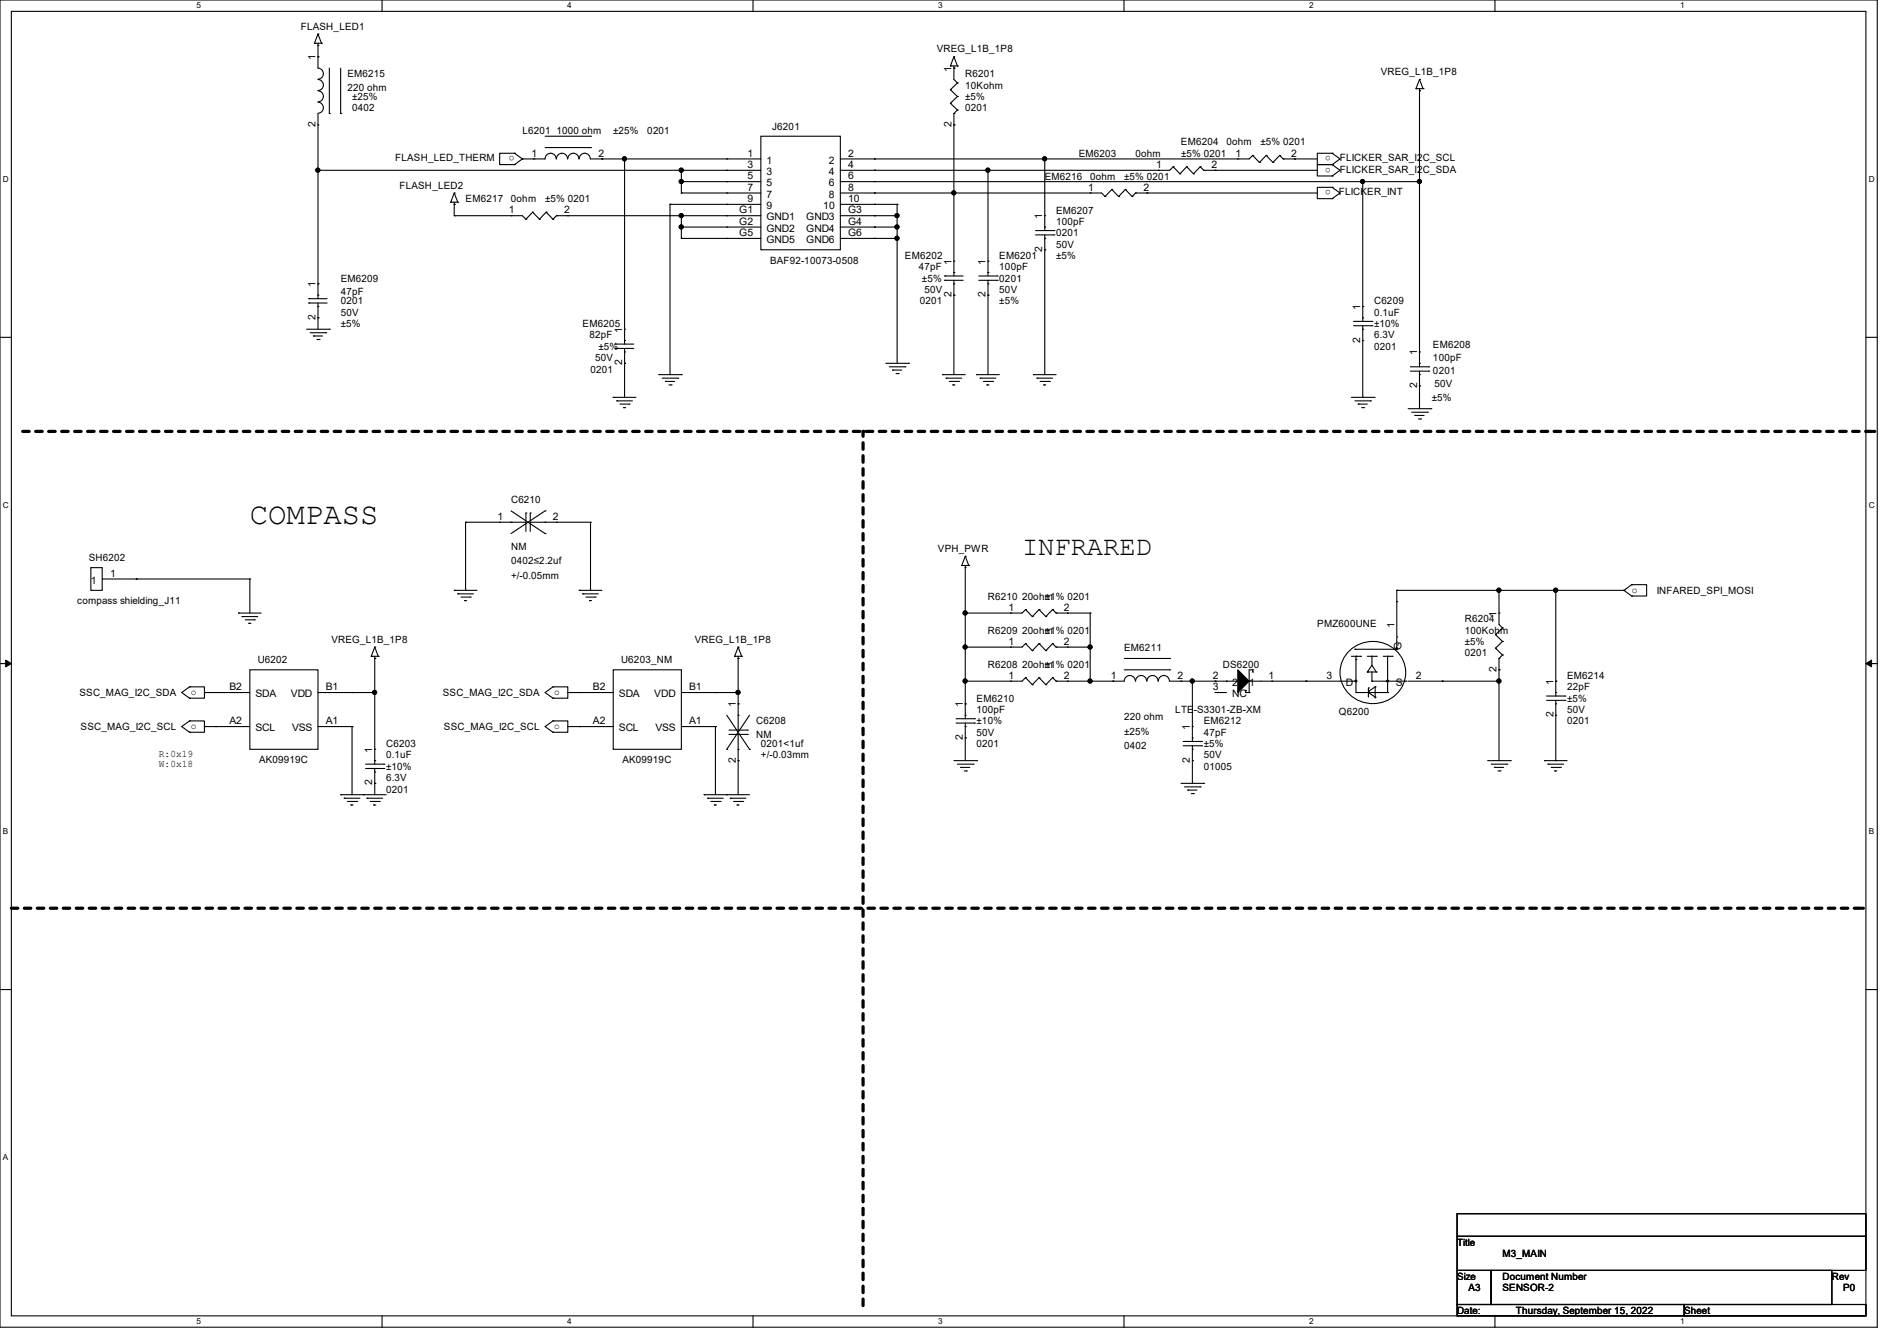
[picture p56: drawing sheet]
<svg xmlns="http://www.w3.org/2000/svg" width="297mm" height="210mm" viewBox="0 0 297 210" stroke-linecap="round" stroke-linejoin="round" font-family="sans-serif">
<defs><g id="words">
<text font-size="4.8" x="39.1" y="82">COMPASS</text>
<text font-size="4.2" x="160" y="87">INFRARED</text>
<g font-size="1.6">
<text x="47.1" y="4.7">FLASH_LED1</text>
<text x="49.4" y="9.4" transform="rotate(-90 49.4 9.4)">1</text>
<text x="146.7" y="8.2">VREG_L1B_1P8</text>
<text x="149" y="11.2" transform="rotate(-90 149 11.2)">1</text>
<text x="216.2" y="11.8">VREG_L1B_1P8</text>
<text x="54.4" y="12.1">EM6215</text>
<text x="54.4" y="14.2">220 ohm</text>
<text x="55.1" y="15.7">±25%</text>
<text x="55.1" y="17.4">0402</text>
<text x="151.1" y="12.1">R6201</text>
<text x="151.1" y="13.9">10Kohm</text>
<text x="151.1" y="15.7">±5%</text>
<text x="151.1" y="17.4">0201</text>
<text x="49.4" y="19.9" transform="rotate(-90 49.4 19.9)">2</text>
<text x="81.8" y="21">L6201 1000 ohm</text>
<text x="96" y="21">±25%</text>
<text x="101.4" y="21">0201</text>
<text x="120.9" y="20.3">J6201</text>
<text x="149" y="19.9" transform="rotate(-90 149 19.9)">2</text>
<text x="184.9" y="22.8">EM6204</text>
<text x="192" y="22.8">0ohm</text>
<text x="197.4" y="22.8">±5% 0201</text>
<text x="61.9" y="25.3">FLASH_LED_THERM</text>
<text x="62.6" y="29.6">FLASH_LED2</text>
<text x="80.6" y="24.5" transform="rotate(-180 80.6 24.5)">o</text>
<text x="83.2" y="24.5">1</text>
<text x="93.7" y="24.5">2</text>
<text x="117" y="24.5">1</text>
<text x="117" y="26.3">3</text>
<text x="117" y="28.1">5</text>
<text x="117" y="29.8">7</text>
<text x="120" y="25.6">1</text>
<text x="120" y="27.4">3</text>
<text x="120" y="29.2">5</text>
<text x="129.8" y="25.6">2</text>
<text x="129.8" y="27.4">4</text>
<text x="129.8" y="29.2">6</text>
<text x="132.8" y="24.5">2</text>
<text x="132.8" y="26.3">4</text>
<text x="132.8" y="28.1">6</text>
<text x="132.8" y="29.8">8</text>
<text x="163.6" y="28.1">EM6216</text>
<text x="168.9" y="24.6">EM6203</text>
<text x="170.3" y="29.8">1</text>
<text x="170.7" y="28.1">0ohm</text>
<text x="176" y="28.1">±5% 0201</text>
<text x="177.8" y="24.6">0ohm</text>
<text x="179" y="29.8">2</text>
<text x="181" y="26.3">1</text>
<text x="184.9" y="24.6">±5% 0201</text>
<text x="189.7" y="26.3">2</text>
<text x="193.5" y="24.5">1</text>
<text x="202.1" y="24.5">2</text>
<text x="208.4" y="24.5" transform="rotate(-180 208.4 24.5)">o</text>
<text x="208.4" y="26.3" transform="rotate(-180 208.4 26.3)">o</text>
<text x="208.4" y="29.8" transform="rotate(-180 208.4 29.8)">o</text>
<text x="209.8" y="25.3">FLICKER_SAR_I2C_SCL</text>
<text x="209.8" y="27.1">FLICKER_SAR_I2C_SDA</text>
<text x="72.9" y="31.7">EM6217</text>
<text x="79.7" y="33.4">1</text>
<text x="80" y="31.7">0ohm</text>
<text x="85.3" y="31.7">±5% 0201</text>
<text x="88.3" y="33.4">2</text>
<text x="115.7" y="33.4">G1</text>
<text x="115.7" y="35.2">G2</text>
<text x="117" y="31.6">9</text>
<text x="120" y="30.9">7</text>
<text x="120" y="32.7">9</text>
<text x="120" y="34.5">GND1</text>
<text x="126.2" y="34.5">GND3</text>
<text x="128.9" y="32.7">10</text>
<text x="129.8" y="30.9">8</text>
<text x="132.8" y="31.6">10</text>
<text x="132.8" y="33.4">G3</text>
<text x="132.8" y="35.2">G4</text>
<text x="163.2" y="34.3" transform="rotate(-90 163.2 34.3)">1</text>
<text x="165.3" y="33.4">EM6207</text>
<text x="165.3" y="35.2">100pF</text>
<text x="209.6" y="30.6">FLICKER_INT</text>
<text x="115.7" y="37">G5</text>
<text x="120" y="36.3">GND2</text>
<text x="120" y="38.1">GND5</text>
<text x="120.6" y="41.3">BAF92-10073-0508</text>
<text x="126.2" y="36.3">GND4</text>
<text x="126.2" y="38.1">GND6</text>
<text x="132.8" y="37">G6</text>
<text x="141.7" y="40.6">EM6202</text>
<text x="149" y="41.4" transform="rotate(-90 149 41.4)">1</text>
<text x="154.3" y="41.4" transform="rotate(-90 154.3 41.4)">1</text>
<text x="156.5" y="40.6">EM6201</text>
<text x="163.2" y="39.5" transform="rotate(-90 163.2 39.5)">2</text>
<text x="165.3" y="37">0201</text>
<text x="165.3" y="38.8">50V</text>
<text x="165.3" y="40.6">±5%</text>
<text x="49.4" y="45" transform="rotate(-90 49.4 45)">1</text>
<text x="53.3" y="44.1">EM6209</text>
<text x="53.3" y="46.2">47pF</text>
<text x="53.3" y="47.7">0201</text>
<text x="143.8" y="42.3">47pF</text>
<text x="144" y="47.7">0201</text>
<text x="144.4" y="44.1">±5%</text>
<text x="144.7" y="45.9">50V</text>
<text x="149" y="46.6" transform="rotate(-90 149 46.6)">2</text>
<text x="154.3" y="46.6" transform="rotate(-90 154.3 46.6)">2</text>
<text x="156.5" y="42.3">100pF</text>
<text x="156.5" y="44.1">0201</text>
<text x="156.5" y="45.9">50V</text>
<text x="156.5" y="47.7">±5%</text>
<text x="215.1" y="47.7">C6209</text>
<text x="49.4" y="50.1" transform="rotate(-90 49.4 50.1)">2</text>
<text x="53.3" y="49.4">50V</text>
<text x="53.3" y="51.2">±5%</text>
<text x="91.2" y="51.2">EM6205</text>
<text x="92.3" y="53">82pF</text>
<text x="97.4" y="52.1" transform="rotate(-90 97.4 52.1)">1</text>
<text x="213" y="53.7" transform="rotate(-90 213 53.7)">2</text>
<text x="213" y="48.6" transform="rotate(-90 213 48.6)">1</text>
<text x="215.1" y="49.4">0.1uF</text>
<text x="215.1" y="53">6.3V</text>
<text x="215.1" y="51.2">±10%</text>
<text x="92.5" y="58.3">0201</text>
<text x="93.2" y="56.6">50V</text>
<text x="93.7" y="54.8">±5%</text>
<text x="97.4" y="57.2" transform="rotate(-90 97.4 57.2)">2</text>
<text x="215.1" y="54.8">0201</text>
<text x="221.9" y="55.7" transform="rotate(-90 221.9 55.7)">1</text>
<text x="224.4" y="54.4">EM6208</text>
<text x="224.4" y="56.6">100pF</text>
<text x="224.4" y="58.5">0201</text>
<text x="221.9" y="60.8" transform="rotate(-90 221.9 60.8)">2</text>
<text x="224.2" y="62.8">±5%</text>
<text x="224.6" y="60.7">50V</text>
<text x="77.9" y="81.4">1</text>
<text x="80" y="78.8">C6210</text>
<text x="86.6" y="81.4">2</text>
<text x="13.9" y="87.8">SH6202</text>
<text x="80" y="86.1">NM</text>
<text x="80" y="88.4">0402≤2.2uf</text>
<text x="146.9" y="86.4">VPH_PWR</text>
<text x="12.1" y="94.6">compass shielding_J11</text>
<text x="14.2" y="91.4">1</text>
<text x="17.2" y="90.3">1</text>
<text x="80" y="90.7">+/-0.05mm</text>
<text x="154.7" y="93.9">R6210 20ohm</text>
<text x="157.9" y="95.6">1</text>
<text x="163.6" y="93.9">±1% 0201</text>
<text x="166.6" y="95.6">2</text>
<text x="255.5" y="92.8">o</text>
<text x="259.4" y="93">INFARED_SPI_MOSI</text>
<text x="51.9" y="100.7">VREG_L1B_1P8</text>
<text x="108.8" y="100.7">VREG_L1B_1P8</text>
<text x="154.7" y="99.2">R6209 20ohm</text>
<text x="157.9" y="101">1</text>
<text x="163.6" y="99.2">±1% 0201</text>
<text x="166.6" y="101">2</text>
<text x="176" y="101.9">EM6211</text>
<text x="206.2" y="98.2">PMZ600UNE</text>
<text x="218.3" y="98.3" transform="rotate(-90 218.3 98.3)">1</text>
<text x="219.5" y="101.7" transform="rotate(-90 219.5 101.7)">G</text>
<text x="229.4" y="97.5">R6204</text>
<text x="229.4" y="99.2">100Kohm</text>
<text x="229.4" y="101">±5%</text>
<text x="234.3" y="96.6" transform="rotate(-90 234.3 96.6)">1</text>
<text x="40.3" y="103.8">U6202</text>
<text x="97.2" y="103.8">U6203_NM</text>
<text x="154.7" y="104.6">R6208 20ohm</text>
<text x="157.9" y="106.3">1</text>
<text x="163.6" y="104.6">±1% 0201</text>
<text x="166.6" y="106.3">2</text>
<text x="173.9" y="106.3">1</text>
<text x="184.4" y="106.3">2</text>
<text x="189.9" y="106.3">2</text>
<text x="191.5" y="104.6">DS6200</text>
<text x="192.9" y="107.4">2</text>
<text x="195.6" y="107.4">1</text>
<text x="198.6" y="106.3">1</text>
<text x="207.7" y="106.3">3</text>
<text x="210.7" y="107.4">D</text>
<text x="218.5" y="107.4">S</text>
<text x="221.7" y="106.3">2</text>
<text x="229.4" y="102.8">0201</text>
<text x="234.3" y="105.2" transform="rotate(-90 234.3 105.2)">2</text>
<text x="243.2" y="107.2" transform="rotate(-90 243.2 107.2)">1</text>
<text x="245.4" y="106.3">EM6214</text>
<text x="12.4" y="109">SSC_MAG_I2C_SDA</text>
<text x="29.9" y="108.8">o</text>
<text x="35.9" y="113.4">A2</text>
<text x="35.9" y="108.1">B2</text>
<text x="40" y="109.2">SDA</text>
<text x="45.6" y="109.2">VDD</text>
<text x="51" y="113.4">A1</text>
<text x="51" y="108.1">B1</text>
<text x="69.3" y="109">SSC_MAG_I2C_SDA</text>
<text x="86.8" y="108.8">o</text>
<text x="92.8" y="113.4">A2</text>
<text x="92.8" y="108.1">B2</text>
<text x="96.9" y="109.2">SDA</text>
<text x="102.4" y="109.2">VDD</text>
<text x="107.9" y="113.4">A1</text>
<text x="107.9" y="108.1">B1</text>
<text x="115.2" y="110.8" transform="rotate(-90 115.2 110.8)">1</text>
<text x="118.4" y="113.5">C6208</text>
<text x="150.7" y="110.8" transform="rotate(-90 150.7 110.8)">1</text>
<text x="152.9" y="109.9">EM6210</text>
<text x="152.9" y="111.7">100pF</text>
<text x="152.9" y="113.5">±10%</text>
<text x="176" y="112.7">220 ohm</text>
<text x="184" y="111.7">LTE-S3301-ZB-XM</text>
<text x="188.5" y="113.5">EM6212</text>
<text x="189.9" y="108.1">3</text>
<text x="192.9" y="109.2">NC</text>
<text x="209.6" y="112">Q6200</text>
<text x="243.2" y="112.3" transform="rotate(-90 243.2 112.3)">2</text>
<text x="245.4" y="108.1">22pF</text>
<text x="245.4" y="113.5">0201</text>
<text x="245.4" y="111.7">50V</text>
<text x="245.4" y="109.9">±5%</text>
<text x="12.6" y="114.3">SSC_MAG_I2C_SCL</text>
<text x="24.9" y="118.6">R:0x19</text>
<text x="29.9" y="114.1">o</text>
<text x="40" y="114.5">SCL</text>
<text x="40.6" y="119.5">AK09919C</text>
<text x="45.7" y="114.5">VSS</text>
<text x="58.3" y="117.9" transform="rotate(-90 58.3 117.9)">1</text>
<text x="60.5" y="117">C6203</text>
<text x="60.5" y="118.8">0.1uF</text>
<text x="69.5" y="114.3">SSC_MAG_I2C_SCL</text>
<text x="86.8" y="114.1">o</text>
<text x="96.9" y="114.5">SCL</text>
<text x="97.4" y="119.5">AK09919C</text>
<text x="102.6" y="114.5">VSS</text>
<text x="115.2" y="119.5" transform="rotate(-90 115.2 119.5)">2</text>
<text x="118.4" y="115.6">NM</text>
<text x="119.1" y="117">0201&lt;1uf</text>
<text x="119.1" y="118.8">+/-0.03mm</text>
<text x="150.7" y="115.9" transform="rotate(-90 150.7 115.9)">2</text>
<text x="152.9" y="117">0201</text>
<text x="152.9" y="115.2">50V</text>
<text x="176" y="115.1">±25%</text>
<text x="176" y="117.3">0402</text>
<text x="186.3" y="119.5" transform="rotate(-90 186.3 119.5)">2</text>
<text x="186.3" y="114.3" transform="rotate(-90 186.3 114.3)">1</text>
<text x="188.5" y="115.2">47pF</text>
<text x="188.5" y="118.8">50V</text>
<text x="188.5" y="117">±5%</text>
<text x="24.9" y="120.1">W:0x18</text>
<text x="58.3" y="123" transform="rotate(-90 58.3 123)">2</text>
<text x="60.5" y="124.1">0201</text>
<text x="60.5" y="122.3">6.3V</text>
<text x="60.5" y="120.6">±10%</text>
<text x="188.5" y="120.6">01005</text>
<text x="228.1" y="195.1">Title</text>
<text x="235.2" y="196.8">M3_MAIN</text>
<text x="228.1" y="200.4">Size</text>
<text x="229.9" y="202.2">A3</text>
<text x="235.2" y="200.4">Document Number</text>
<text x="235.2" y="202.2">SENSOR-2</text>
<text x="286.8" y="200.4">Rev</text>
<text x="288.6" y="202.2">P0</text>
<text x="228.1" y="205.7">Date:</text>
<text x="237.4" y="205.7">Thursday, September 15, 2022</text>
<text x="263.7" y="205.7">Sheet</text>
</g>
<g font-size="1.3">
<text x="30.8" y="1.3">5</text>
<text x="88.8" y="1.3">4</text>
<text x="146.9" y="1.3">3</text>
<text x="205" y="1.3">2</text>
<text x="263.1" y="1.3">1</text>
<text x=".5" y="28.4">D</text>
<text x="292.6" y="28.4">D</text>
<text x=".5" y="79.5">C</text>
<text x="292.6" y="79.5">C</text>
<text x=".5" y="130.6">B</text>
<text x="292.6" y="130.6">B</text>
<text x=".5" y="181.7">A</text>
<text x="30.8" y="207.4">5</text>
<text x="88.8" y="207.4">4</text>
<text x="146.9" y="207.4">3</text>
<text x="205" y="207.4">2</text>
<text x="263.1" y="207.4">1</text>
</g>
</g></defs>
<path d="M0 0h293.9v207.9h-293.9zM1.8 1.8h290.3v204.3h-290.3z" fill="none" stroke="#000" stroke-width=".17"/>
<g fill="#fff">
<path d="M30.8 .2h.7v1.4h-.7z"/>
<path d="M30.8 206.2h.7v1.4h-.7z"/>
</g>
<path d="M59.8 0v1.8M59.8 206.1v1.8" fill="none" stroke="#000" stroke-width=".17"/>
<g fill="#fff">
<path d="M88.8 .2h.7v1.4h-.7z"/>
<path d="M88.8 206.2h.7v1.4h-.7z"/>
</g>
<path d="M117.9 0v1.8M117.9 206.1v1.8" fill="none" stroke="#000" stroke-width=".17"/>
<g fill="#fff">
<path d="M146.9 .2h.7v1.4h-.7z"/>
<path d="M146.9 206.2h.7v1.4h-.7z"/>
</g>
<path d="M176 0v1.8M176 206.1v1.8" fill="none" stroke="#000" stroke-width=".17"/>
<g fill="#fff">
<path d="M205 .2h.7v1.4h-.7z"/>
<path d="M205 206.2h.7v1.4h-.7z"/>
</g>
<path d="M234.1 0v1.8M234.1 206.1v1.8" fill="none" stroke="#000" stroke-width=".17"/>
<g fill="#fff">
<path d="M263.1 .2h.6v1.4h-.6z"/>
<path d="M263.1 206.2h.6v1.4h-.6z"/>
<path d="M.5 27.3h.9v1.4h-.9z"/>
<path d="M292.6 27.3h.9v1.4h-.9z"/>
<path d="M.5 78.4h.9v1.4h-.9z"/>
<path d="M292.6 78.4h.9v1.4h-.9z"/>
</g>
<path d="M0 52.8h1.8M292.1 52.8h1.8" fill="none" stroke="#000" stroke-width=".17"/>
<g fill="#fff">
<path d="M.5 129.5h.8v1.4h-.8z"/>
<path d="M292.6 129.5h.8v1.4h-.8z"/>
</g>
<path d="M0 103.9h1.8M292.1 103.9h1.8" fill="none" stroke="#000" stroke-width=".17"/>
<path d="M.9 103.4l.9 .5-.9 .5zM292.1 103.9l.9-.5v1z" fill="#000" stroke="#000" stroke-width=".16"/>
<path d="M.5 180.5h.8v1.4h-.8z" fill="#fff"/>
<g fill="none" stroke="#000" stroke-width=".17">
<path d="M49.2 6.8h.1M49.2 6.8h1.1M49.8 7.1h.1M49.8 5.3h.1M49.8 6.8v3.9a.87 .87 0 0 1 .8 .8 .87 .87 0 0 1-.8 .9M49.8 12.4a.87 .87 0 0 1 .8 .9 .87 .87 0 0 1-.8 .9M49.8 14.2a.87 .87 0 0 1 .8 .9 .87 .87 0 0 1-.8 .9M49.8 16a.87 .87 0 0 1 .8 .9 .87 .87 0 0 1-.8 .8M49.8 8.9h.1M49.8 19.6h.1M49.8 17.8v29M49.8 5.3l-.6 1.5"/>
<path d="M49.8 5.3l.5 1.5M50.3 6.8h.1M51.6 17.8h.1M51.6 10.7v7.1M53.3 17.8h.1M53.3 10.7v7.1M148.8 10.3h.1M148.8 14.1h.1M148.8 16.2h.1M148.8 10.3h1.1M148.8 14.1l1.1 1M148.8 16.2l1.1 1"/>
<path d="M149.4 10.7h.1M149.4 8.9h.1M149.4 17.8h.1M149.4 19.6h.1M149.4 10.3v2.1l.5 .6M149.4 17.8v25.4M149.4 8.9l-.6 1.4M149.4 8.9l.5 1.4M149.9 10.3h.1M149.9 13h.1M149.9 15.1h.1M149.9 17.2h.1"/>
<path d="M149.9 13l-1.1 1.1M149.9 15.1l-1.1 1.1M149.9 17.2l-.5 .6M221.7 13.9h.1M221.7 13.9h1.1M222.2 14.2h.1M222.2 12.4h.1M222.2 13.9v43.5M222.2 12.4l.6 1.5M222.2 12.4l-.5 1.5M222.8 13.9h.1M49.8 26.7h.1"/>
<path d="M49.8 26.7h69.3M70.6 31.7h.1M70.6 31.7h1.1M71.1 32h.1M71.1 30.2h.1M71.1 33.8h.1M71.1 31.7v2.1M71.1 30.2l.6 1.5M71.1 30.2l-.5 1.5M71.1 33.8h10.7l.5 .5M71.7 31.7h.1M80 33.8h.1"/>
<path d="M80.6 25.8h.1M80.6 24h.1M80.6 24h-2.4v1.8h2.4M80.6 24l1.2 .9M81.8 24.9h3.5a.87 .87 0 0 1 .9-.9 .87 .87 0 0 1 .9 .9M81.8 24.9h.1M81.8 24.9l-1.2 .9M82.3 34.3h.1M83.4 33.2h.1M83.4 33.2l-1.1 1.1M83.4 33.2l1.1 1.1M83.6 24.9h.1"/>
<path d="M84.5 34.3h.1M85.3 23.1h7.2M85.3 21.3h7.2M85.5 33.2h.1M85.5 33.2l-1 1.1M85.5 33.2l1.1 1.1M86.6 34.3h.1M87.1 24.9a.87 .87 0 0 1 .9-.9 .87 .87 0 0 1 .9 .9M87.1 33.8h.1M87.1 33.8h32M87.1 33.8l-.5 .5M88.9 33.8h.1"/>
<path d="M88.9 24.9a.87 .87 0 0 1 .9-.9 .87 .87 0 0 1 .8 .9M90.7 24.9a.87 .87 0 0 1 .8-.9 .87 .87 0 0 1 .9 .9M92.5 23.1h.1M92.5 21.3h.1M92.5 24.9h26.6M94.2 24.9h.1M97.8 24.9h.1M97.8 24.9v29M104.9 32h.1M104.9 32h14.2M104.9 32v26.7M106.7 26.7h.1"/>
<path d="M106.7 28.4h.1M106.7 30.2h.1M106.7 33.8h.1M106.7 35.6h.1M106.7 37.3h.1M106.7 28.4h12.4M106.7 30.2h12.4M106.7 35.6h12.4M106.7 37.3h12.4M106.7 26.7v3.5M106.7 33.8v3.5M113.8 24.9h.1"/>
<path d="M113.8 26.7h.1M113.8 28.4h.1M113.8 30.2h.1M113.8 32h.1M113.8 33.8h.1M113.8 35.6h.1M113.8 37.3h.1M119.1 21.3h12.5v17.8h-12.5zM131.6 28.4h90.6M131.6 30.2h40.9l.5 .6M131.6 32h8.9M131.6 33.8h8.9"/>
<path d="M131.6 35.6h8.9M131.6 37.3h8.9M136.9 24.9h.1M136.9 26.7h.1M136.9 28.4h.1M136.9 30.2h.1M136.9 32h.1M136.9 33.8h.1M136.9 35.6h.1M136.9 37.3h.1M140.5 32h.1M140.5 33.8h.1"/>
<path d="M140.5 35.6h.1M140.5 37.3h.1M140.5 32v24.9M149.4 30.2h.1M154.7 26.7h.1M154.7 26.7v16.5M162.1 36.1h2.9M162.1 36.8h2.9M163.6 35.6h.1M163.6 37.3h.1M163.6 33.8h.1M163.6 39.1h.1"/>
<path d="M163.6 24.9h.1M163.6 24.9v11.2M163.6 36.8v21.9M165 36.1h.1M165 36.8h.1M170.7 30.2h.1M173 30.8h.1M174.1 29.7h.1M174.1 29.7l-1.1 1.1M174.1 29.7l1 1.1M175.1 30.8h.1M176.2 29.7h.1"/>
<path d="M176.2 29.7l-1.1 1.1M176.2 29.7l1 1.1M177.2 30.8h.1M177.8 30.2h.1M177.8 30.2h28.4M177.8 30.2l-.6 .6M179.6 30.2h.1M181.4 26.7h.1M183.7 26.1h.1M183.7 26.1l-.6 .6h-51.5M183.7 26.1l1 1.1M184.7 27.2h.1"/>
<path d="M185.8 26.1h.1M185.8 26.1l-1.1 1.1M185.8 26.1l1.1 1.1M186.9 27.2h.1M187.9 26.1h.1M187.9 26.1l-1 1.1M187.9 26.1l.6 .6M188.5 26.7h.1M188.5 26.7h17.7M190.2 26.7h.1M193.8 24.9h.1M196.1 24.3h.1"/>
<path d="M196.1 24.3l-.5 .6h-64M196.1 24.3l1.1 1.1M197.2 25.4h.1M198.2 24.3h.1M198.2 24.3l-1 1.1M198.2 24.3l1.1 1.1M199.3 25.4h.1M200.4 24.3h.1M200.4 24.3l-1.1 1.1M200.4 24.3l.5 .6M200.9 24.9h.1M200.9 24.9h5.3"/>
<path d="M202.7 24.9h.1M208.6 25.8h.1M208.6 24h.1M208.6 24h-2.4v1.8h2.4M208.6 27.6h.1M208.6 25.8h-2.4v1.8h2.4M208.6 31.1h.1M208.6 29.3h.1M208.6 29.3h-2.4v1.8h2.4M208.6 24l1.2 .9-1.2 .9M208.6 25.8l1.2 .9-1.2 .9M208.6 29.3l1.2 .9-1.2 .9"/>
<path d="M213.4 28.4h.1M213.4 28.4v21.9M222.2 28.4h.1M48 51.6h3.6M48.3 46.8h.1M48.3 47.5h.1M48.3 46.8h2.9M48.3 47.5h2.9M48.6 52.1h2.4M49.1 52.6h.1M49.1 52.6h1.4M49.6 53.2h.4"/>
<path d="M49.8 46.2h.1M49.8 48h.1M49.8 44.4h.1M49.8 49.8h.1M49.8 47.5v4.1M50 53.2h.1M51 52.1h.1M51.6 51.6h.1M96.4 53.9h.1M96.4 54.6h.1M96.4 53.9h2.8M96.4 54.6h2.8"/>
<path d="M97.8 53.3h.1M97.8 55.1h.1M97.8 51.6h.1M97.8 56.9h.1M97.8 54.6v7.6M103.1 58.7h3.6M103.7 59.2h2.4M104.2 59.7h.1M104.2 59.7h1.4M106.1 59.2h.1M106.7 58.7h.1M138.7 56.9h3.5"/>
<path d="M139.2 57.4h2.5M139.7 58h.1M139.7 58h1.5M140.3 58.5h.3M140.6 58.5h.1M141.7 57.4h.1M142.2 56.9h.1M147.6 58.7h.1M147.6 58.7h3.5M147.9 43.2h.1M147.9 43.9h.1M147.9 43.2h2.9"/>
<path d="M147.9 43.9h2.9M148.1 59.2h.1M148.1 59.2h2.5M148.6 59.7h1.5M149.4 42.7h.1M149.4 44.4h.1M149.4 40.9h.1M149.4 46.2h.1M149.4 43.9v14.8M150.1 59.7h.1M152.9 58.7h.1M152.9 58.7h3.6"/>
<path d="M153.2 43.2h2.9M153.2 43.9h2.9M153.5 59.2h.1M153.5 59.2h2.4M154 59.7h1.4M154.7 42.7h.1M154.7 44.4h.1M154.7 40.9h.1M154.7 46.2h.1M154.7 43.9v14.8M155.4 59.7h.1M156.1 43.2h.1"/>
<path d="M156.1 43.9h.1M161.8 58.7h.1M161.8 58.7h3.6M162.3 59.2h.1M162.3 59.2h2.5M162.9 59.7h1.4M164.3 59.7h.1M211.9 50.3h2.9M211.9 51h2.9M213.4 49.8h.1M213.4 51.6h.1M213.4 48h.1"/>
<path d="M213.4 53.3h.1M213.4 51v11.2M214.8 50.3h.1M214.8 51h.1M220.8 57.4h2.9M220.8 58.1h2.9M222.2 56.9h.1M222.2 58.7h.1M222.2 55.1h.1M222.2 58.1v5.9M223.7 57.4h.1M223.7 58.1h.1"/>
<path d="M96 62.2h.1M96 62.2h3.6M96.6 62.8h.1M96.6 62.8h2.4M97.1 63.3h1.4M97.6 63.8h.1M97.6 63.8h.4M98.5 63.3h.1M104.7 60.3h.4M105.1 60.3h.1M149.2 60.3h.1M149.2 60.3h.3"/>
<path d="M154.5 60.3h.1M154.5 60.3h.4M163.4 60.3h.1M163.4 60.3h.3M211.6 62.2h3.5M212.1 62.8h2.5M212.6 63.3h.1M212.6 63.3h1.5M213.2 63.8h.3M213.4 62.2h.1M213.5 63.8h.1M214.6 62.8h.1"/>
<path d="M215.1 62.2h.1M220.5 64h3.5M221 64.6h2.5M221.5 65.1h.1M221.5 65.1h1.5M222.1 65.6h.3M222.2 60.5h.1M222.4 65.6h.1M223.5 64.6h.1M224 64h.1M14.2 88.9h1.8v3.6h-1.8zM16 90.7h23.1"/>
<path d="M21.3 90.7h.1M37.3 96h.1M37.3 96h3.6M37.9 96.6h.1M37.9 96.6h2.4M38.4 97.1h1.4M38.9 97.6h.1M38.9 97.6h.4M39.1 90.7h.1M39.1 90.7v5.3M39.8 97.1h.1M71.1 92.5h.1"/>
<path d="M71.1 92.5h3.6M71.7 93h.1M71.7 93h2.4M72.2 93.5h1.4M72.7 94.1h.1M72.7 94.1h.4M72.9 81.8h.1M72.9 92.5h.1M72.9 81.8h9.4M72.9 81.8v10.7M73.6 93.5h.1M78.2 81.8h.1"/>
<path d="M80 81.8h.1M80 80l5.3 3.6M82.3 80.3h.1M82.3 80.3v2.9M83 80.3h.1M83 80.3v2.9M83 81.8h9.5M85.3 81.8h.1M85.3 83.6h.1M85.3 80h.1M85.3 80l-5.3 3.6M87.1 81.8h.1"/>
<path d="M90.7 92.5h.1M90.7 92.5h3.5M91.2 93h.1M91.2 93h2.5M91.7 93.5h1.5M92.3 94.1h.1M92.3 94.1h.3M92.5 81.8h.1M92.5 92.5h.1M92.5 81.8v10.7M93.2 93.5h.1M150.6 88.6h.1"/>
<path d="M150.6 88.6h1.1M151.1 88.9h.1M151.1 87.1h.1M151.1 96h.1M151.1 88.6v24M151.1 87.1l-.5 1.5M151.1 87.1l.6 1.5M151.7 88.6h.1M158.2 96h.1M160.6 95.5h.1M160.6 95.5l-.6 .5h-8.9M160.6 95.5l1 1.1"/>
<path d="M161.6 96.6h.1M162.7 95.5h.1M162.7 95.5l-1.1 1.1M162.7 95.5l1 1.1M163.7 96.6h.1M164.8 95.5h.1M164.8 95.5l-1.1 1.1M164.8 95.5l.6 .5M165.4 96h.1M165.4 96h5.3M167.1 96h.1M170.7 96h.1"/>
<path d="M170.7 96v10.7M218.7 99.7h.1M218.7 94.2h.1M218.7 92.5h.1M218.7 92.5h35.6M218.7 92.5v7.1M218.7 99.7v2M234.1 99.4h.1M234.1 99.4l1.1 1.1M234.7 96h.1M234.7 92.5h.1M234.7 92.5v5.3l.5 .5"/>
<path d="M235.2 98.3h.1M235.2 98.3l-1.1 1.1M243.6 92.5h.1M243.6 92.5v16.5M254.3 92.5h.1M254.3 92.5l1.2 .8M255.5 91.6h.1M255.5 93.3h.1M255.5 91.6h2.3v1.7h-2.3M255.5 91.6l-1.2 .9M29.7 107.6h.1M29.7 109.3h.1"/>
<path d="M29.7 107.6h2.3v1.7h-2.3M29.7 112.9h.1M29.7 114.7h.1M29.7 112.9h2.3v1.8h-2.3M29.7 107.6l-1.3 .9 1.3 .8M29.7 112.9l-1.3 .9 1.3 .9M32 108.5h.1M32 113.8h.1M32 113.8h7.1M32 108.5h7.1M33.8 113.8h.1M33.8 108.5h.1"/>
<path d="M39.1 104.9h10.7v12.4h-10.7zM49.8 113.8h5.3M49.8 108.5h8.9M55.1 113.8h.1M55.1 108.5h.1M55.1 113.8v10.7M57.2 119.7h2.9M58.1 102.8h.1M58.1 102.8h1.1M58.7 103.1h.1M58.7 101.3h.1M58.7 119.1h.1"/>
<path d="M58.7 117.3h.1M58.7 108.5h.1M58.7 102.8v16.9M58.7 101.3l.5 1.5M58.7 101.3l-.6 1.5M59.2 102.8h.1M60.1 119.7h.1M86.6 107.6h.1M86.6 109.3h.1M86.6 107.6h2.3v1.7h-2.3M86.6 112.9h.1M86.6 114.7h.1"/>
<path d="M86.6 112.9h2.3v1.8h-2.3M86.6 107.6l-1.3 .9 1.3 .8M86.6 112.9l-1.3 .9 1.3 .9M88.9 108.5h.1M88.9 113.8h.1M88.9 113.8h7.1M88.9 108.5h7.1M90.7 113.8h.1M90.7 108.5h.1M96 104.9h10.7v12.4h-10.7zM106.7 113.8h5.3M106.7 108.5h8.9"/>
<path d="M112 113.8h.1M112 108.5h.1M112 113.8v10.7M113.8 117.3h.1M113.8 112l3.5 5.3M114.1 114.3h2.9M114.1 115h2.9M115 102.8h.1M115 102.8h1.1M115.6 103.1h.1M115.6 101.3h.1M115.6 112h.1"/>
<path d="M115.6 117.3h.1M115.6 110.2h.1M115.6 119.1h.1M115.6 102.8v11.5M115.6 115v9.5M115.6 101.3l.5 1.5M115.6 101.3l-.6 1.5M116.1 102.8h.1M117 114.3h.1M117 115h.1M117.3 117.3h.1M117.3 112l-3.5 5.3"/>
<path d="M149.4 119.1h3.5M149.7 112.6h2.9M149.7 113.2h2.9M149.9 119.7h2.5M151.1 112h.1M151.1 113.8h.1M151.1 110.2h.1M151.1 115.6h.1M151.1 106.7h.1M151.1 101.3h.1M151.1 113.2v5.9M152.4 119.7h.1"/>
<path d="M152.6 112.6h.1M152.6 113.2h.1M152.9 119.1h.1M158.2 101.3h.1M158.2 106.7h.1M160.6 100.8h.1M160.6 106.1h.1M160.6 106.1l-.6 .6h-8.9M160.6 100.8l-.6 .5h-8.9M160.6 100.8l1 1.1M160.6 106.1l1 1.1M161.6 101.9h.1"/>
<path d="M161.6 107.2h.1M162.7 100.8h.1M162.7 106.1h.1M162.7 100.8l-1.1 1.1M162.7 100.8l1 1.1M162.7 106.1l-1.1 1.1M162.7 106.1l1 1.1M163.7 101.9h.1M163.7 107.2h.1M164.8 100.8h.1M164.8 106.1h.1M164.8 100.8l-1.1 1.1"/>
<path d="M164.8 100.8l.6 .5M164.8 106.1l-1.1 1.1M164.8 106.1l.6 .6M165.4 101.3h.1M165.4 106.7h.1M165.4 106.7h10.6a.87 .87 0 0 1 .9-.9 .87 .87 0 0 1 .9 .9M165.4 101.3h5.3M167.1 101.3h.1M167.1 106.7h.1M170.7 101.3h.1M170.7 106.7h.1M174.2 106.7h.1"/>
<path d="M176 104.9h7.1M176 103.1h7.1M177.8 106.7a.87 .87 0 0 1 .9-.9 .87 .87 0 0 1 .8 .9M179.6 106.7a.87 .87 0 0 1 .8-.9 .87 .87 0 0 1 .9 .9M181.4 106.7a.87 .87 0 0 1 .8-.9 .87 .87 0 0 1 .9 .9M183.1 104.9h.1M183.1 103.1h.1M183.1 106.7h10.7M184.9 106.7h.1M185.3 116.1h2.8M185.3 116.8h2.8M186.7 115.6h.1"/>
<path d="M186.7 117.3h.1M186.7 113.8h.1M186.7 119.1h.1M186.7 106.7h.1M186.7 106.7v9.4M186.7 116.8v5.9M188.1 116.1h.1M188.1 116.8h.1M190.2 106.7h.1M190.2 108.5h.1M190.2 108.5h1.8M192 106.7h.1"/>
<path d="M195 108.5h.1M195 108.1h.1M195 108.5h.6M195 108.1v.4M195.6 106.7h.1M195.6 108.5h.1M195.6 106.7h16.7M196.1 104.9h.1M196.1 105.2h.1M196.1 104.9h-.5v3.6M196.1 104.9v.3M199.1 106.7h.1"/>
<path d="M204.5 106.7h.1M211 102.2a5.2 5.2 0 0 1 5.6-1.5 5.2 5.2 0 0 1 3.5 4.6 5.2 5.2 0 0 1-5.2 4.9 5.2 5.2 0 0 1-5.1-4.9 4.7 4.7 0 0 1 1.2-3.1zM211.6 102.8h1.4M212.1 101.7h.1M212.1 101.7h6.6M212.3 102.8h.1M212.3 103.3h.1M212.3 106.7h.1M212.3 102.8v5.7h5M213 102.8h.1M214.1 105.2h.1M214.1 102.8h1.4"/>
<path d="M214.1 105.2h1.4M214.2 108.3h.1M214.2 107.7h.1M214.2 108.5l1.1 .7M214.2 107.7v1.5M214.8 102.8h.1M214.8 106.7h.1M214.8 104.2l-.7 1M214.8 102.8v1.4M214.8 105.2v1.5M214.8 104.2l.7 1M214.8 106.7h5.3"/>
<path d="M215.3 109.2h.1M215.3 107.6h.1M215.3 107.6v1.7M215.3 107.6l-1.1 .7M215.5 102.8h.1M215.5 105.2h.1M216.6 102.8h1.4M217.3 102.8h.1M217.3 108.5h.1M217.3 102.8v5.7M218 102.8h.1M218.7 101.5h.1"/>
<path d="M218.7 101.7h.1M220.1 106.7h.1M220.5 106.7h14.2M225.8 106.7h.1M232.9 119.1h3.6M233.5 119.7h2.4M234.1 101.5h.1M234.1 101.5l1.1 1.1M234.7 103.1h.1M234.7 104.9h.1M234.7 106.7h.1M234.7 103.1v16"/>
<path d="M235.2 100.5h.1M235.2 102.6h.1M235.2 100.5l-1.1 1M235.2 102.6l-.5 .5M235.9 119.7h.1M236.5 119.1h.1M241.8 119.1h.1M241.8 119.1h3.6M242.1 109h2.9M242.1 109.7h2.9M242.4 119.7h.1M242.4 119.7h2.4"/>
<path d="M243.6 108.5h.1M243.6 110.2h.1M243.6 106.7h.1M243.6 112h.1M243.6 119.1h.1M243.6 109.7v9.4M245 109h.1M245 109.7h.1M53.3 124.5h.1M53.3 124.5h7.2M53.9 125h.1M53.9 125h2.4"/>
<path d="M54.4 125.5h1.4M54.9 126.1h.1M54.9 126.1h.4M55.8 125.5h.1M56.9 124.5h.1M57.2 120.4h2.9M57.4 125h.1M57.4 125h2.5M58 125.5h1.4M58.5 126.1h.1M58.5 126.1h.3M58.7 120.9h.1"/>
<path d="M58.7 122.7h.1M58.7 120.4v4.1M59.4 125.5h.1M60.1 120.4h.1M110.2 124.5h.1M110.2 124.5h7.1M110.8 125h.1M110.8 125h2.4M111.3 125.5h1.4M111.8 126.1h.1M111.8 126.1h.4M112.7 125.5h.1"/>
<path d="M113.8 124.5h.1M114.3 125h.1M114.3 125h2.5M114.9 125.5h1.4M115.4 126.1h.1M115.4 126.1h.3M116.3 125.5h.1M150.4 120.2h.1M150.4 120.2h1.4M151 120.7h.3M151.3 120.7h.1M184.9 122.7h3.6"/>
<path d="M185.5 123.2h2.4M186 123.7h.1M186 123.7h1.4M186.5 124.3h.4M186.9 124.3h.1M187.9 123.2h.1M188.5 122.7h.1M234 120.2h.1M234 120.2h1.4M234.5 120.7h.4M234.9 120.7h.1M242.9 120.2h1.4"/>
<path d="M243.4 120.7h.1M243.4 120.7h.4M244.3 120.2h.1M0 155h1.8M292.1 155h1.8M228.1 190.1h64v3.5h-64zM228.1 193.6h64v5.4h-64zM228.1 199h5.4v5.3h-5.4zM233.5 199h53.3v5.3h-53.3zM228.1 204.3h35.6v1.8h-35.6zM263.7 204.3h28.4v1.8h-28.4z"/>
</g>
<path d="M3.6 67.6h289.8M1.8 142.2h289.8M135.1 204.5v-136.9" fill="none" stroke="#000" stroke-width=".51" stroke-dasharray="1 1"/>
<g fill="#000" stroke-dasharray="1 1">
<circle cx="135.1" cy="67.6" r=".25"/>
<circle cx="293.4" cy="67.6" r=".25"/>
<circle cx="291.6" cy="142.2" r=".25"/>
</g>
<g fill="#000" stroke="#000" stroke-width=".17">
<path d="M193.8 104.9l1.8 1.8-1.8 1.8z"/>
<path d="M217.1 106.6h.3v.2h-.3z" fill-rule="evenodd"/>
<circle cx="49.8" cy="26.6" r=".32"/>
<circle cx="97.8" cy="24.9" r=".32"/>
<circle cx="106.7" cy="28.4" r=".32"/>
<circle cx="106.7" cy="35.5" r=".32"/>
<circle cx="106.7" cy="26.6" r=".32"/>
<circle cx="106.7" cy="33.8" r=".32"/>
<circle cx="140.4" cy="33.8" r=".32"/>
<circle cx="140.4" cy="35.5" r=".32"/>
<circle cx="140.4" cy="37.3" r=".32"/>
<circle cx="149.3" cy="30.2" r=".32"/>
<circle cx="154.7" cy="26.6" r=".32"/>
<circle cx="163.6" cy="24.9" r=".32"/>
<circle cx="213.3" cy="28.4" r=".32"/>
<circle cx="222.2" cy="28.4" r=".32"/>
<circle cx="151.1" cy="96" r=".32"/>
<circle cx="234.7" cy="92.4" r=".32"/>
<circle cx="243.6" cy="92.4" r=".32"/>
<circle cx="58.7" cy="108.4" r=".32"/>
<circle cx="115.5" cy="108.4" r=".32"/>
<circle cx="151.1" cy="101.3" r=".32"/>
<circle cx="151.1" cy="106.7" r=".32"/>
<circle cx="170.7" cy="101.3" r=".32"/>
<circle cx="170.7" cy="106.7" r=".32"/>
<circle cx="186.7" cy="106.7" r=".32"/>
<circle cx="212.3" cy="106.7" r=".15"/>
<circle cx="234.7" cy="106.7" r=".32"/>
</g>
<use href="#words"/>
</svg>
